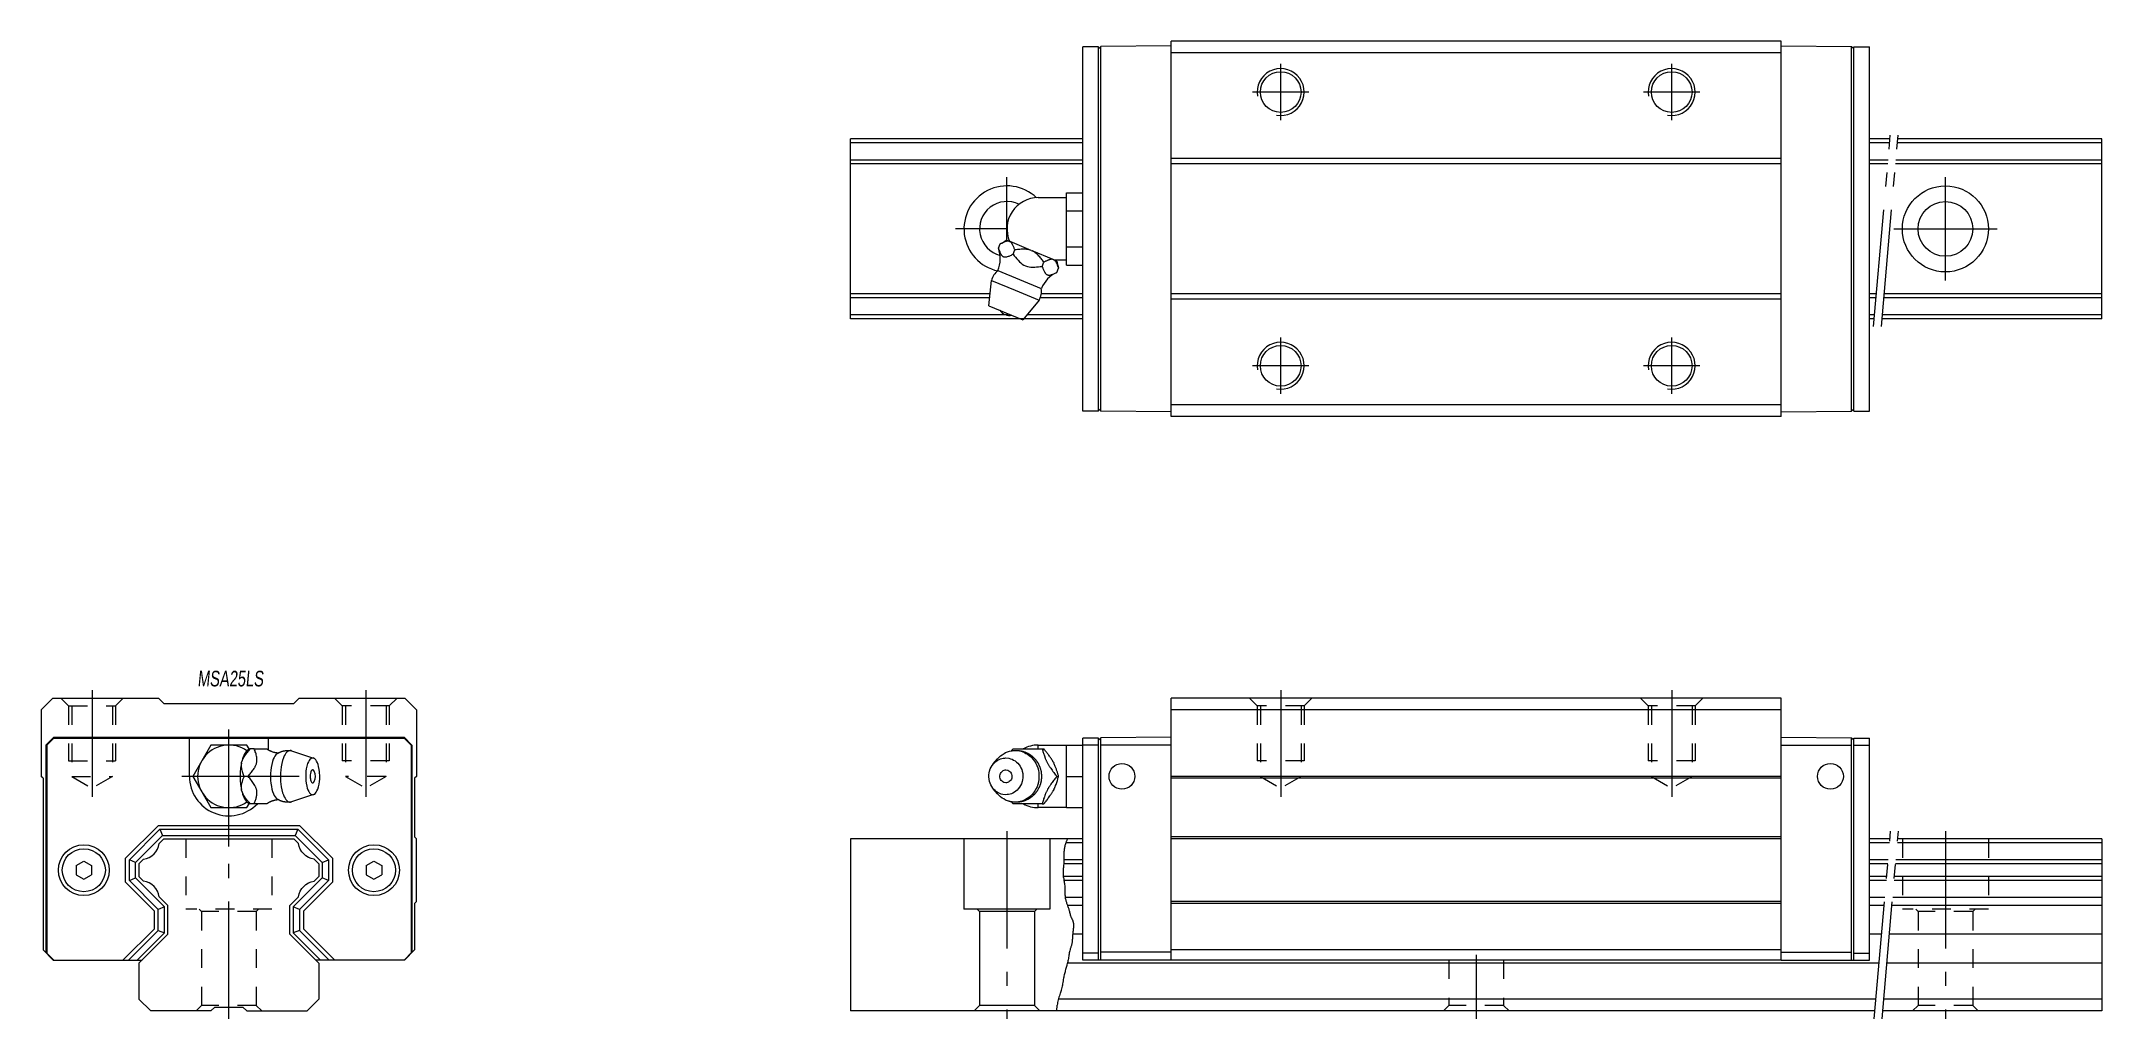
# Model space of a CAD drawing. Header units: inches. Extents: x -24 to 240, y -25 to 100.
import ezdxf

# ---------------------------------------------------------------- set-up
doc = ezdxf.new("R2010")
doc.units = ezdxf.units.IN
for name, pattern in [('CENTER', [22.8, 15, -3, 1.8, -3]), ('DASHED', [4.8, 2.4, -2.4]), ('PHANTOM', [27.6, 15, -3, 1.8, -3, 1.8, -3])]:
    doc.linetypes.add(name, pattern=pattern)
doc.layers.add('Unnamed [1]', color=7, linetype='Continuous', lineweight=0)
doc.styles.add('CK_TEXT_STYLE_0016', font='', dxfattribs={"width": 0.7, "oblique": 5.618598, "height": 2})
doc.styles.get('CK_TEXT_STYLE_0016').set_extended_font_data('TXT')

msp = doc.modelspace()

# ---------------------------------------------------------------- texts
at = {"layer": 'Unnamed [1]', "color": 4, "lineweight": 0, "insert": (-4.03, 19.1), "char_height": 2, "attachment_point": 1, "line_spacing_factor": 1.2, "style": 'CK_TEXT_STYLE_0016'}
msp.add_mtext('MSA25LS', dxfattribs=at)

# ---------------------------------------------------------------- linework, layer by layer
at = {"layer": 'Unnamed [1]', "color": 4, "linetype": 'Continuous', "lineweight": 0}
for p, q in [((111.2, 98.9), (109.2, 98.9)), ((109.2, 52.3), (109.2, 98.9)), ((111.2, 98.62), (111.5, 98.92)), ((111.2, 52.3), (111.2, 98.9)), ((120.5, 99), (111.5, 98.92)), ((111.5, 52.28), (111.5, 98.92)), ((120.5, 51.6), (120.5, 99.6)), ((198.5, 99.6), (120.5, 99.6)), ((198.5, 98.1), (120.5, 98.1)), ((198.5, 51.6), (198.5, 99.6)), ((198.5, 99), (207.5, 98.92)), ((207.8, 98.62), (207.5, 98.92)), ((207.5, 52.28), (207.5, 98.92)), ((207.8, 52.3), (207.8, 98.9)), ((207.8, 98.9), (209.8, 98.9)), ((209.8, 52.3), (209.8, 98.9)), ((79.5, 64.1), (79.5, 87.1)), ((109.2, 87.1), (79.5, 87.1)), ((212.41, 87.1), (209.8, 87.1)), ((239.5, 87.1), (213.41, 87.1)), ((239.5, 64.1), (239.5, 87.1)), ((109.2, 86.59), (79.5, 86.59)), ((109.2, 84.41), (79.5, 84.41)), ((198.5, 84.6), (120.5, 84.6)), ((212.37, 86.59), (209.8, 86.59)), ((212.17, 84.41), (209.8, 84.41)), ((239.5, 84.41), (213.18, 84.41)), ((239.5, 86.59), (213.37, 86.59)), ((109.2, 83.9), (79.5, 83.9)), ((198.5, 83.9), (120.5, 83.9)), ((212.13, 83.9), (209.8, 83.9)), ((239.5, 83.9), (213.13, 83.9)), ((103.5, 79.6), (107.1, 79.6)), ((107.1, 70.98), (107.1, 80.22)), ((107.1, 80.22), (109.2, 80.22)), ((109.2, 70.98), (109.2, 80.22)), ((109.2, 77.91), (109.2, 80.22)), ((107.1, 77.91), (109.2, 77.91)), ((109.2, 73.29), (109.2, 77.91)), ((99.81, 74), (99.42, 74.17)), ((99.81, 74), (99.89, 73.97)), ((102.58, 72.86), (99.89, 73.97)), ((98.4, 73.13), (98.63, 73.68)), ((100.27, 72.36), (100.5, 72.91)), ((102.58, 72.86), (102.73, 72.8)), ((105.41, 71.68), (102.73, 72.8)), ((104, 70.81), (104.23, 71.36)), ((105.41, 71.68), (105.49, 71.65)), ((105.89, 71.49), (105.49, 71.65)), ((107.1, 71.6), (105.62, 71.6)), ((107.1, 73.29), (109.2, 73.29)), ((109.2, 70.98), (109.2, 73.29)), ((97.19, 65.78), (97.5, 69.01)), ((97.5, 69.01), (100.55, 67.75)), ((98.35, 70.28), (101.12, 69.13)), ((101.12, 69.13), (103.89, 67.98)), ((105.87, 70.04), (106.1, 70.59)), ((107.1, 70.98), (109.2, 70.98)), ((97.33, 67.3), (79.5, 67.3)), ((97.29, 66.79), (79.5, 66.79)), ((100.55, 67.75), (103.6, 66.48)), ((103.6, 66.48), (101.53, 63.98)), ((109.2, 66.79), (103.74, 66.79)), ((109.2, 67.3), (103.88, 67.3)), ((198.5, 67.3), (120.5, 67.3)), ((198.5, 66.6), (120.5, 66.6)), ((210.68, 67.3), (209.8, 67.3)), ((210.63, 66.79), (209.8, 66.79)), ((239.5, 66.79), (211.64, 66.79)), ((239.5, 67.3), (211.68, 67.3)), ((99.69, 64.61), (79.5, 64.61)), ((101.55, 64.1), (79.5, 64.1)), ((97.19, 65.78), (99.36, 64.88)), ((99.36, 64.88), (101.53, 63.98)), ((109.2, 64.1), (101.63, 64.1)), ((109.2, 64.61), (102.05, 64.61)), ((210.44, 64.61), (209.8, 64.61)), ((210.4, 64.1), (209.8, 64.1)), ((239.5, 64.1), (211.4, 64.1)), ((239.5, 64.61), (211.45, 64.61)), ((198.5, 53.1), (120.5, 53.1)), ((111.2, 52.3), (109.2, 52.3)), ((111.2, 52.58), (111.5, 52.28)), ((120.5, 52.2), (111.5, 52.28)), ((198.5, 51.6), (120.5, 51.6)), ((198.5, 52.2), (207.5, 52.28)), ((207.8, 52.58), (207.5, 52.28)), ((207.8, 52.3), (209.8, 52.3)), ((-22.5, 15.6), (-24, 14.1)), ((-24, 14.1), (-24, 5.6)), ((-22.5, 15.6), (-9, 15.6)), ((-9, 15.6), (-8.3, 14.9)), ((-8.3, 14.9), (8.3, 14.9)), ((9, 15.6), (8.3, 14.9)), ((9, 15.6), (22.5, 15.6)), ((24, 14.1), (22.5, 15.6)), ((24, 14.1), (24, 5.6)), ((198.5, 15.6), (120.5, 15.6)), ((120.5, -17.9), (120.5, 15.6)), ((198.5, 14.1), (120.5, 14.1)), ((198.5, -17.9), (198.5, 15.6)), ((-23.4, 9.6), (-22.4, 10.6)), ((-22.4, 10.6), (22.4, 10.6)), ((22.4, 10.6), (23.4, 9.6)), ((120.5, 10.6), (111.5, 10.53)), ((198.5, 10.6), (207.5, 10.53)), ((-23.4, 9.6), (-23.4, -16.9)), ((-23.3, 9.6), (-22.4, 10.5)), ((-23.3, 9.6), (-23.3, -17)), ((-22.4, 10.5), (22.4, 10.5)), ((-5.05, 5.6), (-5.05, 10.5)), ((-2.31, 9.6), (-3.46, 7.6)), ((0, 9.6), (-2.31, 9.6)), ((2.31, 9.6), (0, 9.6)), ((2.6, 9.1), (2.31, 9.6)), ((2.6, 9.1), (2.69, 9.1)), ((3.24, 9.1), (2.69, 9.1)), ((3.24, 9.1), (4.89, 9.1)), ((5.05, 8.99), (5.05, 10.5)), ((8.01, 8.87), (10.83, 7.93)), ((22.4, 10.5), (23.3, 9.6)), ((23.3, 9.6), (23.3, -17)), ((23.4, 9.6), (23.4, -16.9)), ((100.27, 9.1), (104, 9.1)), ((103.5, 9.13), (103.5, 9.6)), ((103.5, 9.6), (107.1, 9.6)), ((104, 9.1), (104.23, 9.1)), ((107.1, 7.6), (107.1, 9.6)), ((107.1, 9.6), (109.2, 9.6)), ((111.2, 10.5), (109.2, 10.5)), ((109.2, -17.9), (109.2, 10.5)), ((111.2, 9.6), (109.2, 9.6)), ((109.2, 5.6), (109.2, 9.6)), ((111.2, 10.23), (111.5, 10.53)), ((111.2, -17.9), (111.2, 10.5)), ((111.5, -17.9), (111.5, 10.53)), ((120.5, 9.6), (111.5, 9.6)), ((198.5, 9.6), (207.5, 9.6)), ((207.5, -17.9), (207.5, 10.53)), ((207.8, 10.23), (207.5, 10.53)), ((207.8, -17.9), (207.8, 10.5)), ((207.8, 10.5), (209.8, 10.5)), ((207.8, 9.6), (209.8, 9.6)), ((209.8, -17.9), (209.8, 10.5)), ((-23.75, 5.35), (-24, 5.6)), ((-23.75, 5.35), (-23.75, -16.6)), ((-3.46, 7.6), (-4.62, 5.6)), ((-4.62, 5.6), (-3.46, 3.6)), ((1.6, 7.28), (1.63, 7.42)), ((2.47, 5.6), (1.92, 5.6)), ((24, 5.6), (23.75, 5.35)), ((23.75, 5.35), (23.75, -2.15)), ((97.75, 7.18), (98.29, 7.82)), ((105.41, 7.42), (105.49, 7.28)), ((105.87, 5.6), (106.1, 5.6)), ((107.1, 5.6), (107.1, 7.6)), ((107.1, 3.6), (107.1, 5.6)), ((107.1, 5.6), (109.2, 5.6)), ((109.2, 1.6), (109.2, 5.6)), ((198.5, 5.6), (120.5, 5.6)), ((198.5, 5.6), (120.5, 5.6)), ((198.5, 5.35), (120.5, 5.35)), ((-3.46, 3.6), (-2.31, 1.6)), ((1.63, 3.78), (1.6, 3.92)), ((10.83, 3.27), (8.01, 2.33)), ((98.29, 3.38), (97.75, 4.02)), ((105.49, 3.92), (105.41, 3.78)), ((107.1, 1.6), (107.1, 3.6)), ((-2.31, 1.6), (0, 1.6)), ((0, 1.6), (2.31, 1.6)), ((2.31, 1.6), (2.6, 2.1)), ((2.69, 2.1), (2.6, 2.1)), ((3.24, 2.1), (2.69, 2.1)), ((4.88, 2.1), (3.24, 2.1)), ((104, 2.1), (100.27, 2.1)), ((103.5, 1.6), (103.5, 2.07)), ((107.1, 1.6), (103.5, 1.6)), ((104, 2.1), (104.23, 2.1)), ((107.1, 1.6), (109.2, 1.6)), ((-9.02, -0.67), (-13.23, -4.88)), ((-8.81, -1.17), (-12.73, -5.09)), ((-8.48, -1.97), (-11.93, -5.42)), ((-9.02, -0.67), (9.02, -0.67)), ((-8.81, -1.17), (8.81, -1.17)), ((-8.81, -1.17), (-8.48, -1.97)), ((-8.48, -1.97), (8.48, -1.97)), ((8.81, -1.17), (8.48, -1.97)), ((8.48, -1.97), (11.93, -5.42)), ((8.81, -1.17), (12.73, -5.09)), ((9.02, -0.67), (13.23, -4.88)), ((23.75, -2.15), (24, -2.4)), ((24, -10.4), (24, -2.4)), ((79.5, -2.4), (79.5, -24.4)), ((109.2, -2.4), (79.5, -2.4)), ((94, -2.4), (94, -11.4)), ((105, -2.4), (105, -11.4)), ((198.5, -2.15), (120.5, -2.15)), ((198.5, -2.4), (120.5, -2.4)), ((212.41, -2.4), (209.8, -2.4)), ((239.5, -2.4), (213.41, -2.4)), ((239.5, -2.4), (239.5, -24.4)), ((-19.55, -5.82), (-18.55, -5.25)), ((-18.55, -5.25), (-17.55, -5.82)), ((-13.23, -7.92), (-13.23, -4.88)), ((-12.73, -7.71), (-12.73, -5.09)), ((-11.93, -5.42), (-12.73, -5.09)), ((11.93, -5.42), (12.73, -5.09)), ((12.73, -5.09), (12.73, -7.71)), ((13.23, -4.88), (13.23, -7.92)), ((17.55, -5.82), (18.55, -5.25)), ((18.55, -5.25), (19.55, -5.82)), ((109.2, -5.09), (106.76, -5.09)), ((109.2, -2.91), (107.02, -2.91)), ((212.37, -2.91), (209.8, -2.91)), ((212.17, -5.09), (209.8, -5.09)), ((239.5, -5.09), (213.18, -5.09)), ((239.5, -2.91), (213.37, -2.91)), ((-19.55, -5.82), (-19.55, -6.98)), ((-19.55, -6.98), (-18.55, -7.55)), ((-18.55, -7.55), (-17.55, -6.98)), ((-17.55, -5.82), (-17.55, -6.98)), ((-12.73, -7.71), (-11.93, -7.38)), ((-9.03, -11.41), (-12.73, -7.71)), ((-11.93, -7.38), (-11.93, -5.42)), ((-8.23, -11.08), (-11.93, -7.38)), ((11.93, -7.38), (8.23, -11.08)), ((12.73, -7.71), (9.03, -11.41)), ((11.93, -5.42), (11.93, -7.38)), ((12.73, -7.71), (11.93, -7.38)), ((17.55, -5.82), (17.55, -6.98)), ((17.55, -6.98), (18.55, -7.55)), ((18.55, -7.55), (19.55, -6.98)), ((19.55, -5.82), (19.55, -6.98)), ((109.2, -7.2), (106.7, -7.2)), ((109.2, -5.6), (106.74, -5.6)), ((109.2, -7.71), (106.79, -7.71)), ((212.13, -5.6), (209.8, -5.6)), ((211.99, -7.2), (209.8, -7.2)), ((211.95, -7.71), (209.8, -7.71)), ((239.5, -7.71), (212.95, -7.71)), ((239.5, -7.2), (212.99, -7.2)), ((239.5, -5.6), (213.13, -5.6)), ((-9.53, -11.62), (-13.23, -7.92)), ((13.23, -7.92), (9.53, -11.62)), ((24, -10.4), (23.75, -10.65)), ((109.2, -9.89), (106.95, -9.89)), ((198.5, -10.4), (120.5, -10.4)), ((211.75, -9.89), (209.8, -9.89)), ((239.5, -9.89), (212.76, -9.89)), ((-9.53, -13.88), (-9.53, -11.62)), ((-8.23, -11.08), (-9.03, -11.41)), ((-9.03, -14.09), (-9.03, -11.41)), ((-8.23, -14.42), (-8.23, -11.08)), ((9.03, -11.41), (8.23, -11.08)), ((8.23, -11.08), (8.23, -14.42)), ((9.03, -11.41), (9.03, -14.09)), ((9.53, -11.62), (9.53, -13.88)), ((23.75, -10.65), (23.75, -16.6)), ((105, -11.4), (94, -11.4)), ((95.7, -11.4), (96, -11.7)), ((96, -11.7), (96, -23.7)), ((103, -11.7), (96, -11.7)), ((103, -11.7), (103.3, -11.4)), ((103, -11.7), (103, -23.7)), ((109.2, -10.9), (107.22, -10.9)), ((198.5, -10.65), (120.5, -10.65)), ((211.67, -10.9), (209.8, -10.9)), ((239.5, -10.9), (212.67, -10.9)), ((-13.55, -17.9), (-9.53, -13.88)), ((-12.84, -17.9), (-9.03, -14.09)), ((-11.71, -17.9), (-8.23, -14.42)), ((-9.03, -14.09), (-8.23, -14.42)), ((9.03, -14.09), (8.23, -14.42)), ((8.23, -14.42), (11.71, -17.9)), ((9.03, -14.09), (12.84, -17.9)), ((9.53, -13.88), (13.55, -17.9)), ((109.2, -14.6), (107.9, -14.6)), ((211.34, -14.6), (209.8, -14.6)), ((239.5, -14.6), (212.35, -14.6)), ((-22.45, -17.9), (-23.75, -16.6)), ((-23.4, -16.9), (-22.4, -17.9)), ((-23.3, -17), (-22.4, -17.9)), ((-22.45, -17.9), (-17.82, -17.9)), ((-22.4, -17.9), (-11.1, -17.9)), ((-22.4, -17.9), (-17.82, -17.9)), ((22.4, -17.9), (11.1, -17.9)), ((22.4, -17.9), (17.82, -17.9)), ((22.45, -17.9), (17.92, -17.9)), ((22.4, -17.9), (23.4, -16.9)), ((22.4, -17.9), (23.3, -17)), ((22.45, -17.9), (23.75, -16.6)), ((211.02, -18.3), (107.22, -18.3)), ((111.2, -17), (109.2, -17)), ((111.2, -17.9), (109.2, -17.9)), ((120.5, -17.9), (111.2, -17.9)), ((120.5, -16.9), (111.5, -16.9)), ((198.5, -16.6), (120.5, -16.6)), ((198.5, -17.9), (120.5, -17.9)), ((198.5, -16.9), (207.5, -16.9)), ((198.5, -17.9), (207.8, -17.9)), ((207.8, -17), (209.8, -17)), ((207.8, -17.9), (209.8, -17.9)), ((239.5, -18.3), (212.02, -18.3)), ((96, -23.7), (95.3, -24.4)), ((103, -23.7), (96, -23.7)), ((103.7, -24.4), (103, -23.7)), ((210.62, -22.9), (106.07, -22.9)), ((239.5, -22.9), (211.62, -22.9)), ((210.49, -24.4), (79.5, -24.4)), ((239.5, -24.4), (211.49, -24.4))]:
    msp.add_line(p, q, dxfattribs=at)
at = {"layer": 'Unnamed [1]', "color": 253, "linetype": 'CENTER', "lineweight": 0}
for p, q in [((134.5, 89.5), (134.5, 96.7)), ((184.5, 89.5), (184.5, 96.7)), ((138.1, 93.1), (130.9, 93.1)), ((188.1, 93.1), (180.9, 93.1)), ((99.5, 74.13), (99.5, 82.2)), ((219.5, 69), (219.5, 82.2)), ((99.5, 75.6), (92.9, 75.6)), ((212.9, 75.6), (226.1, 75.6)), ((134.5, 54.5), (134.5, 61.7)), ((184.5, 54.5), (184.5, 61.7)), ((138.1, 58.1), (130.9, 58.1)), ((138.1, 58.1), (130.9, 58.1)), ((188.1, 58.1), (180.9, 58.1)), ((188.1, 58.1), (180.9, 58.1)), ((-17.5, 16.6), (-17.5, 2.98)), ((17.5, 16.6), (17.5, 2.98)), ((134.5, 16.6), (134.5, 2.98)), ((184.5, 16.6), (184.5, 2.98)), ((0, -3.39), (0, 11.66)), ((8.99, 5.6), (-6.06, 5.6)), ((0, -25.4), (0, -1.4)), ((99.5, -1.4), (99.5, -25.4)), ((219.5, -1.4), (219.5, -25.4)), ((159.5, -17.24), (159.5, -25.4))]:
    msp.add_line(p, q, dxfattribs=at)
at = {"layer": 'Unnamed [1]', "color": 253, "linetype": 'PHANTOM', "lineweight": 0}
for p, q in [((210.31, 63.1), (212.5, 88.1)), ((211.31, 63.1), (213.5, 88.1)), ((210.4, -25.4), (212.5, -1.4)), ((211.4, -25.4), (213.5, -1.4))]:
    msp.add_line(p, q, dxfattribs=at)
at = {"layer": 'Unnamed [1]', "color": 253, "linetype": 'DASHED', "lineweight": 0}
for p, q in [((-21.5, 15.6), (-20.5, 14.6)), ((-20.5, 14.6), (-20.5, 7.6)), ((-20.5, 14.6), (-14.5, 14.6)), ((-20.1, 14.6), (-20.1, 5.6)), ((-14.9, 14.6), (-14.9, 5.6)), ((-13.5, 15.6), (-14.5, 14.6)), ((-14.5, 14.6), (-14.5, 7.6)), ((13.5, 15.6), (14.5, 14.6)), ((14.5, 14.6), (14.5, 7.6)), ((20.5, 14.6), (14.5, 14.6)), ((14.9, 14.6), (14.9, 5.6)), ((20.1, 14.6), (20.1, 5.6)), ((21.5, 15.6), (20.5, 14.6)), ((20.5, 14.6), (20.5, 7.6)), ((130.5, 15.6), (131.5, 14.6)), ((137.5, 14.6), (131.5, 14.6)), ((131.5, 14.6), (131.5, 7.6)), ((131.9, 14.6), (131.9, 5.6)), ((137.1, 14.6), (137.1, 5.6)), ((138.5, 15.6), (137.5, 14.6)), ((137.5, 14.6), (137.5, 7.6)), ((180.5, 15.6), (181.5, 14.6)), ((187.5, 14.6), (181.5, 14.6)), ((181.5, 14.6), (181.5, 7.6)), ((181.9, 14.6), (181.9, 5.6)), ((187.1, 14.6), (187.1, 5.6)), ((188.5, 15.6), (187.5, 14.6)), ((187.5, 14.6), (187.5, 7.6)), ((-20.5, 7.6), (-14.5, 7.6)), ((-20.1, 5.6), (-17.5, 4.1)), ((-20.1, 5.6), (-14.9, 5.6)), ((-14.9, 5.6), (-17.5, 4.1)), ((20.5, 7.6), (14.5, 7.6)), ((14.9, 5.6), (17.5, 4.1)), ((20.1, 5.6), (14.9, 5.6)), ((20.1, 5.6), (14.9, 5.6)), ((20.1, 5.6), (17.5, 4.1)), ((137.5, 7.6), (131.5, 7.6)), ((137.1, 5.6), (131.9, 5.6)), ((137.1, 5.6), (131.9, 5.6)), ((131.9, 5.6), (134.5, 4.1)), ((137.1, 5.6), (134.5, 4.1)), ((187.5, 7.6), (181.5, 7.6)), ((187.1, 5.6), (181.9, 5.6)), ((187.1, 5.6), (181.9, 5.6)), ((181.9, 5.6), (184.5, 4.1)), ((187.1, 5.6), (184.5, 4.1)), ((-5.5, -2.4), (-5.5, -11.4)), ((5.5, -2.4), (5.5, -11.4)), ((214, -2.4), (214, -11.4)), ((225, -2.4), (225, -11.4)), ((5.5, -11.4), (-5.5, -11.4)), ((-3.8, -11.4), (-3.5, -11.7)), ((3.5, -11.7), (-3.5, -11.7)), ((-3.5, -11.7), (-3.5, -23.7)), ((3.5, -11.7), (3.8, -11.4)), ((3.5, -11.7), (3.5, -23.7)), ((225, -11.4), (214, -11.4)), ((215.7, -11.4), (216, -11.7)), ((216, -11.7), (216, -23.7)), ((223, -11.7), (216, -11.7)), ((223, -11.7), (223.3, -11.4)), ((223, -11.7), (223, -23.7)), ((156, -17.9), (156, -23.7)), ((163, -17.9), (163, -23.7)), ((-3.5, -23.7), (-4.2, -24.4)), ((3.5, -23.7), (-3.5, -23.7)), ((4.2, -24.4), (3.5, -23.7)), ((156, -23.7), (155.3, -24.4)), ((163, -23.7), (156, -23.7)), ((163.7, -24.4), (163, -23.7)), ((216, -23.7), (215.3, -24.4)), ((223, -23.7), (216, -23.7)), ((223.7, -24.4), (223, -23.7))]:
    msp.add_line(p, q, dxfattribs=at)
at = {"layer": 'Unnamed [1]', "color": 4, "linetype": 'Continuous', "lineweight": 0, "extrusion": (0.000192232, 0, 1)}
for p, q in [((-8.3, -2.4, 0), (-8.9, -3, 0)), ((-10.9, -5, 0), (-11.5, -5.6, 0)), ((-11.5, -5.6, 0), (-11.5, -7.2, 0)), ((-10.9, -7.8, 0), (-11.5, -7.2, 0))]:
    msp.add_line(p, q, dxfattribs=at)
at = {"layer": 'Unnamed [1]', "color": 4, "linetype": 'Continuous', "lineweight": 0, "extrusion": (0.000207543, 0, 1)}
for p, q in [((-8.3, -2.4, 0), (8.3, -2.4, 0)), ((-7.8, -10.9, 0), (-8.9, -9.8, 0)), ((7.8, -10.9, 0), (8.9, -9.8, 0)), ((-7.8, -14.6, 0), (-7.8, -10.9, 0)), ((7.8, -14.6, 0), (7.8, -10.9, 0)), ((-11.5, -18.3, 0), (-7.8, -14.6, 0)), ((11.5, -18.3, 0), (7.8, -14.6, 0)), ((-11.5, -18.3, 0), (-11.5, -22.9, 0)), ((11.5, -18.3, 0), (11.5, -22.9, 0)), ((-11.5, -22.9, 0), (-10, -24.4, 0)), ((11.5, -22.9, 0), (10, -24.4, 0)), ((-2.3, -24.4, 0), (-10, -24.4, 0)), ((-1.8, -23.9, 0), (1.8, -23.9, 0)), ((2.3, -24.4, 0), (1.8, -23.9, 0)), ((2.3, -24.4, 0), (10, -24.4, 0))]:
    msp.add_line(p, q, dxfattribs=at)
at = {"layer": 'Unnamed [1]', "color": 4, "linetype": 'Continuous', "lineweight": 0, "extrusion": (0.000207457, 0, 1)}
for p, q in [((8.3, -2.4, 0), (8.9, -3, 0)), ((10.9, -5, 0), (11.5, -5.6, 0)), ((10.9, -7.8, 0), (11.5, -7.2, 0)), ((11.5, -5.6, 0), (11.5, -7.2, 0))]:
    msp.add_line(p, q, dxfattribs=at)
at = {"layer": 'Unnamed [1]', "color": 4, "linetype": 'Continuous', "lineweight": 0, "extrusion": (0.000222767, 0, 1)}
msp.add_line((-2.3, -24.4, 0), (-1.8, -23.9, 0), dxfattribs=at)
at = {"layer": 'Unnamed [1]', "color": 4, "linetype": 'Continuous', "lineweight": 0}
for points in [[(99.81, 74), (99.78, 74.01), (99.75, 74.02), (99.72, 74.02), (99.68, 74.03), (99.65, 74.03), (99.61, 74.03), (99.58, 74.03), (99.54, 74.02), (99.5, 74.02), (99.41, 74), (99.32, 73.97), (99.22, 73.94), (99.12, 73.9), (99.03, 73.86), (98.93, 73.82), (98.83, 73.77), (98.73, 73.73), (98.63, 73.68)], [(102.58, 72.86), (102.52, 72.88), (102.45, 72.9), (102.39, 72.92), (102.32, 72.93), (102.26, 72.95), (102.2, 72.96), (102.13, 72.97), (102.06, 72.98), (102, 72.98), (101.83, 73), (101.67, 73), (101.5, 73), (101.33, 72.99), (101.16, 72.98), (101, 72.96), (100.83, 72.95), (100.66, 72.93), (100.5, 72.91)], [(104.23, 71.36), (104.14, 71.47), (104.05, 71.59), (103.96, 71.7), (103.87, 71.81), (103.78, 71.92), (103.68, 72.03), (103.58, 72.13), (103.48, 72.24), (103.38, 72.34), (103.32, 72.4), (103.25, 72.45), (103.19, 72.51), (103.12, 72.56), (103.05, 72.61), (102.98, 72.66), (102.9, 72.7), (102.83, 72.75), (102.75, 72.79), (102.75, 72.79), (102.75, 72.79), (102.74, 72.79), (102.74, 72.79), (102.74, 72.79), (102.74, 72.79), (102.73, 72.79), (102.73, 72.8), (102.73, 72.8)], [(105.41, 71.68), (105.36, 71.7), (105.3, 71.71), (105.24, 71.71), (105.18, 71.71), (105.11, 71.7), (105.05, 71.69), (104.98, 71.67), (104.92, 71.65), (104.85, 71.63), (104.78, 71.6), (104.71, 71.58), (104.64, 71.55), (104.58, 71.52), (104.51, 71.49), (104.44, 71.46), (104.37, 71.43), (104.3, 71.39), (104.23, 71.36)], [(2.69, 9.1), (2.6, 8.99), (2.51, 8.88), (2.43, 8.77), (2.34, 8.66), (2.26, 8.55), (2.17, 8.44), (2.09, 8.33), (2.01, 8.21), (1.94, 8.1), (1.9, 8.03), (1.85, 7.95), (1.81, 7.88), (1.78, 7.81), (1.74, 7.74), (1.71, 7.67), (1.68, 7.59), (1.66, 7.52), (1.63, 7.44), (1.63, 7.44), (1.63, 7.44), (1.63, 7.44), (1.63, 7.43), (1.63, 7.43), (1.63, 7.43), (1.63, 7.43), (1.63, 7.42), (1.63, 7.42)], [(2.46, 9.01), (2.34, 8.91), (2.22, 8.79), (2.11, 8.64), (2, 8.47), (1.91, 8.28), (1.83, 8.08), (1.75, 7.86), (1.68, 7.64), (1.63, 7.42)], [(6.2, 8.51), (5.99, 8.33), (5.88, 8.18), (5.78, 8.01), (5.68, 7.78), (5.57, 7.49), (5.48, 7.13), (5.4, 6.73), (5.36, 6.35), (5.33, 6.01), (5.32, 5.7), (5.32, 5.6), (5.32, 5.6), (5.34, 5.06), (5.37, 4.71), (5.43, 4.3), (5.51, 3.95), (5.59, 3.66), (5.7, 3.37), (5.8, 3.16), (5.91, 2.97), (6.03, 2.83), (6.15, 2.72), (6.19, 2.69)], [(6.19, 8.51), (6.2, 8.51), (6.2, 8.52), (6.21, 8.52), (6.21, 8.52), (6.21, 8.52), (6.22, 8.53), (6.22, 8.53), (6.23, 8.53), (6.23, 8.54), (6.27, 8.56), (6.31, 8.58), (6.34, 8.61), (6.38, 8.63), (6.42, 8.65), (6.46, 8.66), (6.5, 8.68), (6.54, 8.7), (6.58, 8.72), (6.62, 8.73), (6.66, 8.75), (6.71, 8.76), (6.75, 8.78), (6.79, 8.79), (6.83, 8.81), (6.87, 8.82), (6.91, 8.83), (6.96, 8.84), (7, 8.85), (7.04, 8.86), (7.09, 8.87), (7.13, 8.88), (7.17, 8.88), (7.22, 8.89), (7.26, 8.9), (7.3, 8.9), (7.35, 8.91), (7.39, 8.91), (7.44, 8.92), (7.49, 8.92), (7.54, 8.92), (7.59, 8.92), (7.63, 8.92), (7.68, 8.92), (7.73, 8.91), (7.78, 8.91), (7.79, 8.91), (7.81, 8.91), (7.82, 8.9), (7.84, 8.9), (7.86, 8.9), (7.87, 8.9), (7.89, 8.89), (7.91, 8.89), (7.92, 8.89)], [(7.85, 8.9), (7.65, 8.86), (7.52, 8.78), (7.41, 8.69), (7.3, 8.57), (7.18, 8.4), (7.08, 8.21), (6.97, 7.96), (6.86, 7.64), (6.76, 7.25), (6.68, 6.82), (6.63, 6.41), (6.6, 6.05), (6.59, 5.71), (6.59, 5.6), (6.59, 5.6), (6.61, 4.96), (6.65, 4.61), (6.7, 4.27), (6.78, 3.87), (6.87, 3.51), (6.98, 3.22), (7.08, 2.99), (7.18, 2.8), (7.28, 2.66), (7.4, 2.52), (7.5, 2.43), (7.62, 2.36), (7.74, 2.31), (7.86, 2.3), (7.97, 2.32), (8.01, 2.33)], [(8.01, 8.87), (8, 8.88), (7.98, 8.88), (7.96, 8.89), (7.94, 8.89), (7.92, 8.89), (7.91, 8.9), (7.89, 8.9), (7.87, 8.9), (7.85, 8.9)], [(11.62, 5.6), (11.59, 6.17), (11.55, 6.46), (11.48, 6.84), (11.41, 7.11), (11.32, 7.34), (11.22, 7.55), (11.11, 7.71), (11.03, 7.8), (10.95, 7.87), (10.87, 7.92), (10.76, 7.95), (10.65, 7.94), (10.56, 7.91), (10.47, 7.86), (10.36, 7.76), (10.27, 7.64), (10.17, 7.47), (10.07, 7.23), (9.97, 6.92), (9.9, 6.58), (9.85, 6.25), (9.83, 5.96), (9.82, 5.68), (9.82, 5.6), (9.82, 5.6), (9.84, 5.03), (9.88, 4.74), (9.95, 4.36), (10.03, 4.09), (10.11, 3.86), (10.21, 3.65), (10.32, 3.49), (10.4, 3.4), (10.49, 3.33), (10.57, 3.28), (10.68, 3.25), (10.78, 3.26), (10.88, 3.29), (10.97, 3.34), (11.07, 3.44), (11.16, 3.56), (11.26, 3.73), (11.37, 3.97), (11.46, 4.28), (11.53, 4.62), (11.58, 4.95), (11.61, 5.24), (11.62, 5.52), (11.62, 5.6)], [(99.36, 3.25), (98.97, 3.29), (98.77, 3.34), (98.57, 3.41), (98.37, 3.51), (98.18, 3.63), (98, 3.77), (97.83, 3.93), (97.68, 4.11), (97.55, 4.31), (97.43, 4.52), (97.34, 4.73), (97.27, 4.95), (97.22, 5.24), (97.19, 5.52), (97.2, 5.79), (97.23, 6.04), (97.28, 6.27), (97.37, 6.55), (97.48, 6.78), (97.6, 6.98), (97.77, 7.2), (97.93, 7.37), (98.08, 7.5), (98.26, 7.63), (98.48, 7.75), (98.65, 7.82), (98.83, 7.88), (99.01, 7.92), (99.21, 7.94), (99.36, 7.95), (99.36, 7.95), (99.75, 7.91), (99.95, 7.86), (100.15, 7.79), (100.35, 7.69), (100.54, 7.57), (100.72, 7.43), (100.89, 7.27), (101.04, 7.09), (101.18, 6.89), (101.29, 6.68), (101.38, 6.47), (101.45, 6.25), (101.51, 5.96), (101.53, 5.68), (101.52, 5.41), (101.49, 5.16), (101.44, 4.93), (101.35, 4.65), (101.24, 4.42), (101.12, 4.22), (100.95, 4), (100.79, 3.83), (100.64, 3.7), (100.46, 3.57), (100.24, 3.45), (100.07, 3.38), (99.89, 3.32), (99.71, 3.28), (99.51, 3.26), (99.36, 3.25)], [(98.29, 7.82), (98.68, 8.21), (98.88, 8.36), (99.12, 8.52), (99.33, 8.63), (99.57, 8.72), (99.82, 8.8), (100.06, 8.86), (100.28, 8.89), (100.55, 8.9)], [(100.08, 8.86), (100.1, 8.88), (100.12, 8.91), (100.14, 8.94), (100.16, 8.97), (100.19, 8.99), (100.21, 9.02), (100.23, 9.05), (100.25, 9.07), (100.27, 9.1)], [(100.08, 8.87), (100.11, 8.87), (100.14, 8.88), (100.17, 8.88), (100.2, 8.89), (100.23, 8.89), (100.26, 8.89), (100.29, 8.9), (100.32, 8.9), (100.35, 8.9), (100.4, 8.91), (100.45, 8.91), (100.5, 8.91), (100.55, 8.92), (100.61, 8.92), (100.66, 8.92), (100.71, 8.92), (100.76, 8.92), (100.81, 8.91), (100.87, 8.91), (100.92, 8.91), (100.97, 8.9), (101.02, 8.9), (101.07, 8.89), (101.12, 8.88), (101.17, 8.88), (101.23, 8.87), (101.28, 8.86), (101.33, 8.85), (101.38, 8.84), (101.43, 8.82), (101.48, 8.81), (101.53, 8.8), (101.58, 8.78), (101.63, 8.77), (101.68, 8.75), (101.72, 8.74), (101.77, 8.72), (101.82, 8.7), (101.87, 8.68), (101.92, 8.66), (101.96, 8.64), (102.01, 8.62), (102.06, 8.6), (102.1, 8.57), (102.15, 8.55), (102.19, 8.53), (102.24, 8.5), (102.28, 8.48), (102.33, 8.45), (102.37, 8.42), (102.41, 8.39), (102.46, 8.37), (102.5, 8.34), (102.54, 8.31), (102.58, 8.28), (102.62, 8.24), (102.66, 8.21), (102.7, 8.18), (102.74, 8.15), (102.78, 8.11), (102.82, 8.08), (102.86, 8.04), (102.9, 8.01), (102.93, 7.97), (102.97, 7.94), (103.01, 7.9), (103.04, 7.86), (103.07, 7.82), (103.11, 7.78), (103.14, 7.74), (103.17, 7.7), (103.21, 7.66), (103.24, 7.62), (103.27, 7.58), (103.3, 7.54), (103.33, 7.5), (103.36, 7.45), (103.39, 7.41), (103.41, 7.37), (103.44, 7.32), (103.47, 7.28), (103.49, 7.23), (103.52, 7.18), (103.54, 7.14), (103.56, 7.09), (103.59, 7.04), (103.61, 7), (103.63, 6.95), (103.65, 6.9), (103.67, 6.85), (103.69, 6.8), (103.71, 6.76), (103.73, 6.71), (103.74, 6.66), (103.76, 6.61), (103.77, 6.56), (103.79, 6.51), (103.8, 6.46), (103.81, 6.4), (103.83, 6.35), (103.84, 6.3), (103.85, 6.25), (103.86, 6.2), (103.87, 6.15), (103.88, 6.09), (103.88, 6.04), (103.89, 5.99), (103.89, 5.94), (103.9, 5.9), (103.9, 5.86), (103.9, 5.82), (103.91, 5.79), (103.91, 5.75), (103.91, 5.71), (103.91, 5.68), (103.91, 5.64), (103.91, 5.6)], [(104, 9.1), (104.03, 8.99), (104.07, 8.88), (104.1, 8.77), (104.13, 8.66), (104.17, 8.55), (104.2, 8.44), (104.24, 8.33), (104.28, 8.21), (104.32, 8.1), (104.34, 8.03), (104.37, 7.95), (104.4, 7.88), (104.43, 7.81), (104.46, 7.74), (104.49, 7.67), (104.53, 7.59), (104.56, 7.52), (104.6, 7.44), (104.64, 7.37), (104.68, 7.29), (104.72, 7.22), (104.76, 7.14), (104.81, 7.07), (104.85, 6.99), (104.9, 6.92), (104.95, 6.85), (105, 6.78), (105.09, 6.64), (105.18, 6.5), (105.28, 6.37), (105.38, 6.24), (105.48, 6.11), (105.57, 5.98), (105.67, 5.85), (105.77, 5.73), (105.87, 5.6)], [(1.6, 7.28), (1.56, 7.07), (1.52, 6.87), (1.5, 6.67), (1.47, 6.48), (1.46, 6.29), (1.45, 6.11), (1.44, 5.93), (1.43, 5.76), (1.43, 5.6), (1.43, 5.6), (1.43, 5.44), (1.44, 5.27), (1.45, 5.09), (1.46, 4.91), (1.47, 4.72), (1.5, 4.53), (1.52, 4.33), (1.56, 4.13), (1.6, 3.92)], [(1.6, 7.28), (1.59, 7.22), (1.58, 7.17), (1.58, 7.11), (1.57, 7.05), (1.57, 7), (1.57, 6.94), (1.57, 6.89), (1.58, 6.83), (1.58, 6.78), (1.6, 6.64), (1.63, 6.5), (1.66, 6.37), (1.7, 6.24), (1.74, 6.11), (1.78, 5.98), (1.83, 5.85), (1.87, 5.73), (1.92, 5.6)], [(1.92, 5.6), (1.89, 5.51), (1.85, 5.42), (1.82, 5.33), (1.79, 5.25), (1.76, 5.16), (1.73, 5.07), (1.7, 4.98), (1.68, 4.88), (1.65, 4.79), (1.63, 4.7), (1.61, 4.61), (1.59, 4.51), (1.58, 4.42), (1.57, 4.32), (1.57, 4.22), (1.57, 4.12), (1.58, 4.02), (1.6, 3.92)], [(10.92, 6.25), (10.81, 6.39), (10.76, 6.42), (10.71, 6.43), (10.65, 6.41), (10.6, 6.37), (10.54, 6.29), (10.49, 6.17), (10.43, 5.98), (10.41, 5.81), (10.4, 5.65), (10.4, 5.6), (10.4, 5.6), (10.4, 5.5), (10.41, 5.4), (10.42, 5.28), (10.45, 5.16), (10.48, 5.04), (10.53, 4.94), (10.58, 4.85), (10.65, 4.79), (10.72, 4.77)], [(99.36, 4.77), (99.11, 4.82), (98.98, 4.88), (98.87, 4.97), (98.77, 5.08), (98.69, 5.21), (98.63, 5.34), (98.6, 5.48), (98.6, 5.66), (98.62, 5.82), (98.67, 5.95), (98.74, 6.09), (98.82, 6.19), (98.92, 6.28), (99.03, 6.35), (99.15, 6.4), (99.27, 6.42), (99.36, 6.43), (99.36, 6.43), (99.61, 6.38), (99.74, 6.32), (99.86, 6.23), (99.96, 6.12), (100.04, 5.99), (100.09, 5.86), (100.12, 5.72), (100.12, 5.54), (100.1, 5.38), (100.06, 5.25), (99.98, 5.11), (99.9, 5.01), (99.8, 4.92), (99.69, 4.85), (99.58, 4.8), (99.45, 4.78), (99.36, 4.77)], [(105.87, 5.6), (105.78, 5.49), (105.7, 5.38), (105.62, 5.27), (105.53, 5.16), (105.45, 5.05), (105.36, 4.94), (105.28, 4.83), (105.2, 4.71), (105.11, 4.6), (105.07, 4.53), (105.02, 4.45), (104.97, 4.38), (104.92, 4.31), (104.88, 4.24), (104.83, 4.17), (104.79, 4.09), (104.74, 4.02), (104.7, 3.94), (104.66, 3.87), (104.62, 3.79), (104.58, 3.72), (104.54, 3.64), (104.51, 3.57), (104.48, 3.49), (104.44, 3.42), (104.41, 3.35), (104.38, 3.28), (104.33, 3.14), (104.28, 3), (104.24, 2.87), (104.19, 2.74), (104.15, 2.61), (104.11, 2.48), (104.08, 2.35), (104.04, 2.23), (104, 2.1)], [(1.63, 3.78), (1.68, 3.56), (1.75, 3.34), (1.83, 3.12), (1.91, 2.92), (2, 2.73), (2.11, 2.56), (2.22, 2.41), (2.34, 2.29), (2.46, 2.19)], [(1.63, 3.78), (1.66, 3.68), (1.69, 3.58), (1.73, 3.48), (1.78, 3.38), (1.83, 3.29), (1.88, 3.19), (1.94, 3.1), (2, 3), (2.07, 2.91), (2.13, 2.82), (2.2, 2.73), (2.27, 2.64), (2.34, 2.55), (2.41, 2.46), (2.48, 2.37), (2.55, 2.28), (2.62, 2.19), (2.69, 2.1)], [(2.61, 2.1), (2.6, 2.1), (2.6, 2.1), (2.6, 2.11), (2.59, 2.11), (2.59, 2.11), (2.58, 2.11), (2.58, 2.12), (2.58, 2.12), (2.57, 2.12), (2.57, 2.12), (2.57, 2.13), (2.56, 2.13), (2.56, 2.13), (2.55, 2.14), (2.55, 2.14), (2.54, 2.14), (2.54, 2.14), (2.54, 2.15), (2.53, 2.15), (2.53, 2.15), (2.52, 2.16), (2.52, 2.16), (2.51, 2.16), (2.51, 2.16), (2.5, 2.17), (2.5, 2.17), (2.49, 2.17), (2.49, 2.17), (2.48, 2.18), (2.48, 2.18), (2.47, 2.18), (2.47, 2.19), (2.46, 2.19), (2.46, 2.19), (2.45, 2.19), (2.45, 2.2)], [(6.36, 2.59), (6.35, 2.59), (6.34, 2.59), (6.33, 2.59), (6.32, 2.59), (6.31, 2.59), (6.3, 2.59), (6.29, 2.59), (6.28, 2.59), (6.27, 2.59), (6.22, 2.59), (6.17, 2.58), (6.12, 2.58), (6.07, 2.57), (6.03, 2.56), (5.98, 2.56), (5.93, 2.55), (5.88, 2.54), (5.84, 2.53), (5.79, 2.52), (5.75, 2.5), (5.71, 2.49), (5.66, 2.48), (5.62, 2.47), (5.58, 2.45), (5.54, 2.44), (5.5, 2.42), (5.45, 2.41), (5.42, 2.39), (5.38, 2.38), (5.34, 2.36), (5.31, 2.35), (5.27, 2.33), (5.24, 2.31), (5.2, 2.3), (5.17, 2.28), (5.13, 2.26), (5.1, 2.24), (5.07, 2.23), (5.04, 2.21), (5.01, 2.19), (4.99, 2.17), (4.96, 2.16), (4.93, 2.14), (4.91, 2.12), (4.89, 2.1), (4.88, 2.1), (4.88, 2.1), (4.88, 2.1), (4.88, 2.1), (4.88, 2.1), (4.88, 2.1), (4.88, 2.1), (4.87, 2.09), (4.87, 2.09)], [(100.27, 2.1), (100.25, 2.13), (100.23, 2.15), (100.21, 2.18), (100.19, 2.21), (100.17, 2.23), (100.15, 2.26), (100.13, 2.28), (100.11, 2.31), (100.09, 2.34)]]:
    msp.add_lwpolyline(points, dxfattribs=at)
at = {"layer": 'Unnamed [1]', "color": 4, "linetype": 'Continuous', "lineweight": 0, "extrusion": (0, 0, -1)}
for points in [[(-100.5, 72.91), (-100.47, 73), (-100.43, 73.09), (-100.4, 73.17), (-100.37, 73.26), (-100.33, 73.34), (-100.3, 73.43), (-100.26, 73.51), (-100.22, 73.59), (-100.18, 73.66), (-100.16, 73.7), (-100.13, 73.75), (-100.1, 73.79), (-100.07, 73.82), (-100.04, 73.86), (-100.01, 73.89), (-99.97, 73.92), (-99.94, 73.94), (-99.9, 73.97), (-99.9, 73.97), (-99.9, 73.97), (-99.9, 73.97), (-99.9, 73.97), (-99.89, 73.97), (-99.89, 73.97), (-99.89, 73.97), (-99.89, 73.97), (-99.89, 73.97)], [(-98.4, 73.13), (-98.43, 73.04), (-98.47, 72.95), (-98.5, 72.87), (-98.53, 72.78), (-98.57, 72.69), (-98.6, 72.61), (-98.64, 72.53), (-98.68, 72.45), (-98.72, 72.38), (-98.74, 72.33), (-98.77, 72.29), (-98.8, 72.25), (-98.83, 72.22), (-98.86, 72.18), (-98.89, 72.15), (-98.93, 72.12), (-98.96, 72.09), (-99, 72.07), (-99.04, 72.05), (-99.08, 72.04), (-99.12, 72.03), (-99.16, 72.02), (-99.21, 72.01), (-99.25, 72.01), (-99.3, 72.01), (-99.35, 72.01), (-99.4, 72.02), (-99.49, 72.04), (-99.58, 72.07), (-99.68, 72.1), (-99.78, 72.13), (-99.87, 72.17), (-99.97, 72.22), (-100.07, 72.26), (-100.17, 72.31), (-100.27, 72.36)], [(-100.27, 72.36), (-100.42, 72.16), (-100.58, 71.97), (-100.74, 71.77), (-100.91, 71.59), (-101.09, 71.41), (-101.27, 71.25), (-101.46, 71.1), (-101.66, 70.98), (-101.88, 70.87), (-102.11, 70.8), (-102.34, 70.75), (-102.57, 70.72), (-102.81, 70.71), (-103.05, 70.72), (-103.28, 70.73), (-103.52, 70.76), (-103.76, 70.78), (-104, 70.81)], [(-106.1, 70.59), (-106.07, 70.66), (-106.05, 70.73), (-106.02, 70.8), (-105.99, 70.87), (-105.97, 70.94), (-105.94, 71.01), (-105.91, 71.08), (-105.88, 71.15), (-105.85, 71.21), (-105.82, 71.27), (-105.79, 71.33), (-105.75, 71.39), (-105.71, 71.45), (-105.67, 71.5), (-105.63, 71.55), (-105.59, 71.59), (-105.54, 71.62), (-105.49, 71.65)], [(-104, 70.81), (-104.03, 70.72), (-104.07, 70.63), (-104.1, 70.55), (-104.13, 70.46), (-104.17, 70.37), (-104.2, 70.29), (-104.24, 70.21), (-104.28, 70.13), (-104.32, 70.06), (-104.34, 70.01), (-104.37, 69.97), (-104.4, 69.93), (-104.43, 69.9), (-104.46, 69.86), (-104.49, 69.83), (-104.53, 69.8), (-104.56, 69.77), (-104.6, 69.75), (-104.64, 69.73), (-104.68, 69.72), (-104.72, 69.71), (-104.76, 69.7), (-104.81, 69.69), (-104.85, 69.69), (-104.9, 69.69), (-104.95, 69.69), (-105, 69.7), (-105.09, 69.72), (-105.18, 69.75), (-105.28, 69.78), (-105.38, 69.81), (-105.48, 69.85), (-105.57, 69.9), (-105.67, 69.94), (-105.77, 69.99), (-105.87, 70.04)], [(-2.45, 9), (-2.46, 9.01), (-2.46, 9.01), (-2.47, 9.01), (-2.47, 9.02), (-2.48, 9.02), (-2.48, 9.02), (-2.49, 9.02), (-2.49, 9.03), (-2.5, 9.03), (-2.5, 9.03), (-2.51, 9.04), (-2.51, 9.04), (-2.52, 9.04), (-2.52, 9.04), (-2.53, 9.05), (-2.53, 9.05), (-2.54, 9.05), (-2.54, 9.06), (-2.54, 9.06), (-2.55, 9.06), (-2.55, 9.06), (-2.56, 9.07), (-2.56, 9.07), (-2.56, 9.07), (-2.57, 9.08), (-2.57, 9.08), (-2.58, 9.08), (-2.58, 9.09), (-2.58, 9.09), (-2.59, 9.09), (-2.59, 9.09), (-2.6, 9.1), (-2.6, 9.1), (-2.6, 9.1), (-2.61, 9.11), (-2.61, 9.11)], [(-2.47, 5.6), (-2.56, 5.71), (-2.65, 5.82), (-2.73, 5.93), (-2.82, 6.04), (-2.91, 6.15), (-2.99, 6.26), (-3.07, 6.37), (-3.15, 6.49), (-3.22, 6.6), (-3.27, 6.67), (-3.31, 6.75), (-3.35, 6.82), (-3.38, 6.89), (-3.42, 6.96), (-3.45, 7.03), (-3.48, 7.11), (-3.51, 7.18), (-3.53, 7.26), (-3.55, 7.33), (-3.56, 7.41), (-3.57, 7.48), (-3.58, 7.56), (-3.59, 7.63), (-3.59, 7.71), (-3.59, 7.78), (-3.59, 7.85), (-3.58, 7.92), (-3.56, 8.06), (-3.53, 8.2), (-3.5, 8.33), (-3.47, 8.46), (-3.43, 8.59), (-3.38, 8.72), (-3.34, 8.85), (-3.29, 8.97), (-3.24, 9.1)], [(-4.88, 9.1), (-4.89, 9.09), (-4.91, 9.08), (-4.92, 9.07), (-4.93, 9.06), (-4.95, 9.05), (-4.96, 9.04), (-4.98, 9.03), (-4.99, 9.02), (-5.01, 9.01), (-5.04, 8.99), (-5.07, 8.98), (-5.1, 8.96), (-5.14, 8.94), (-5.17, 8.92), (-5.2, 8.9), (-5.24, 8.89), (-5.27, 8.87), (-5.31, 8.85), (-5.35, 8.83), (-5.39, 8.82), (-5.43, 8.8), (-5.47, 8.78), (-5.51, 8.77), (-5.56, 8.75), (-5.6, 8.74), (-5.64, 8.73), (-5.69, 8.71), (-5.73, 8.7), (-5.78, 8.69), (-5.83, 8.68), (-5.88, 8.67), (-5.92, 8.66), (-5.97, 8.65), (-6.02, 8.64), (-6.07, 8.63), (-6.12, 8.62), (-6.15, 8.62), (-6.17, 8.62), (-6.2, 8.62), (-6.23, 8.61), (-6.26, 8.61), (-6.29, 8.61), (-6.32, 8.61), (-6.35, 8.61), (-6.37, 8.61)], [(-100.55, 8.9), (-101.09, 8.85), (-101.3, 8.8), (-101.51, 8.73), (-101.72, 8.64), (-101.93, 8.54), (-102.13, 8.42), (-102.33, 8.28), (-102.51, 8.12), (-102.69, 7.95), (-102.85, 7.76), (-103, 7.56), (-103.17, 7.28), (-103.32, 6.98), (-103.43, 6.68), (-103.51, 6.37), (-103.56, 6.07), (-103.59, 5.77), (-103.59, 5.49), (-103.58, 5.22), (-103.52, 4.87), (-103.44, 4.56), (-103.34, 4.28), (-103.23, 4.03), (-103.06, 3.74), (-102.89, 3.49), (-102.72, 3.29), (-102.5, 3.06), (-102.29, 2.89), (-102.1, 2.76), (-101.88, 2.63), (-101.62, 2.51), (-101.41, 2.43), (-101.19, 2.37), (-100.97, 2.33), (-100.73, 2.31), (-100.55, 2.3), (-100.55, 2.3), (-100.05, 2.34), (-99.83, 2.39), (-99.56, 2.48), (-99.33, 2.57), (-99.08, 2.71), (-98.89, 2.83), (-98.69, 2.98), (-98.46, 3.19), (-98.29, 3.38)], [(-105.41, 7.42), (-105.36, 7.52), (-105.3, 7.62), (-105.24, 7.72), (-105.18, 7.82), (-105.11, 7.91), (-105.05, 8.01), (-104.98, 8.1), (-104.92, 8.2), (-104.85, 8.29), (-104.78, 8.38), (-104.71, 8.47), (-104.64, 8.56), (-104.58, 8.65), (-104.51, 8.74), (-104.44, 8.83), (-104.37, 8.92), (-104.3, 9.01), (-104.23, 9.1)], [(-3.24, 2.1), (-3.28, 2.21), (-3.32, 2.32), (-3.36, 2.43), (-3.4, 2.54), (-3.44, 2.65), (-3.47, 2.76), (-3.5, 2.87), (-3.53, 2.99), (-3.55, 3.1), (-3.57, 3.17), (-3.58, 3.25), (-3.58, 3.32), (-3.59, 3.39), (-3.59, 3.46), (-3.59, 3.53), (-3.59, 3.61), (-3.58, 3.68), (-3.57, 3.76), (-3.56, 3.83), (-3.54, 3.91), (-3.52, 3.98), (-3.49, 4.06), (-3.46, 4.13), (-3.43, 4.21), (-3.4, 4.28), (-3.36, 4.35), (-3.33, 4.42), (-3.25, 4.56), (-3.16, 4.7), (-3.07, 4.83), (-2.98, 4.96), (-2.88, 5.09), (-2.78, 5.22), (-2.68, 5.35), (-2.57, 5.47), (-2.47, 5.6)], [(-103.91, 5.6), (-103.91, 5.55), (-103.91, 5.5), (-103.91, 5.45), (-103.91, 5.4), (-103.9, 5.35), (-103.9, 5.3), (-103.89, 5.25), (-103.89, 5.2), (-103.88, 5.15), (-103.87, 5.09), (-103.86, 5.04), (-103.86, 4.99), (-103.85, 4.94), (-103.83, 4.88), (-103.82, 4.83), (-103.81, 4.78), (-103.8, 4.73), (-103.78, 4.68), (-103.77, 4.62), (-103.75, 4.57), (-103.74, 4.52), (-103.72, 4.47), (-103.7, 4.42), (-103.68, 4.37), (-103.66, 4.32), (-103.64, 4.27), (-103.62, 4.22), (-103.6, 4.17), (-103.57, 4.13), (-103.55, 4.08), (-103.52, 4.03), (-103.5, 3.98), (-103.47, 3.94), (-103.45, 3.89), (-103.42, 3.84), (-103.39, 3.8), (-103.36, 3.75), (-103.33, 3.71), (-103.3, 3.66), (-103.27, 3.62), (-103.24, 3.58), (-103.21, 3.53), (-103.17, 3.49), (-103.14, 3.45), (-103.1, 3.41), (-103.07, 3.37), (-103.03, 3.33), (-103, 3.29), (-102.96, 3.25), (-102.92, 3.22), (-102.88, 3.18), (-102.84, 3.14), (-102.8, 3.11), (-102.76, 3.07), (-102.72, 3.04), (-102.68, 3), (-102.64, 2.97), (-102.6, 2.94), (-102.56, 2.9), (-102.51, 2.87), (-102.47, 2.84), (-102.42, 2.81), (-102.38, 2.78), (-102.34, 2.76), (-102.29, 2.73), (-102.24, 2.7), (-102.2, 2.68), (-102.15, 2.65), (-102.1, 2.63), (-102.06, 2.6), (-102.01, 2.58), (-101.96, 2.56), (-101.91, 2.54), (-101.86, 2.52), (-101.81, 2.5), (-101.77, 2.48), (-101.72, 2.46), (-101.67, 2.44), (-101.62, 2.43), (-101.57, 2.41), (-101.52, 2.4), (-101.46, 2.39), (-101.41, 2.37), (-101.36, 2.36), (-101.31, 2.35), (-101.26, 2.34), (-101.21, 2.33), (-101.16, 2.32), (-101.11, 2.31), (-101.05, 2.31), (-101, 2.3), (-100.95, 2.3), (-100.9, 2.29), (-100.85, 2.29), (-100.79, 2.28), (-100.74, 2.28), (-100.69, 2.28), (-100.64, 2.28), (-100.59, 2.28), (-100.53, 2.28), (-100.48, 2.29), (-100.43, 2.29), (-100.38, 2.3), (-100.33, 2.3), (-100.28, 2.31), (-100.22, 2.31), (-100.17, 2.32), (-100.12, 2.33), (-100.09, 2.33), (-100.06, 2.34), (-100.03, 2.34), (-100, 2.35), (-99.97, 2.35), (-99.94, 2.36), (-99.91, 2.37), (-99.88, 2.37), (-99.85, 2.38)], [(-106.1, 5.6), (-106.07, 5.69), (-106.05, 5.78), (-106.02, 5.87), (-105.99, 5.95), (-105.97, 6.04), (-105.94, 6.13), (-105.91, 6.22), (-105.88, 6.32), (-105.85, 6.41), (-105.82, 6.5), (-105.79, 6.59), (-105.75, 6.69), (-105.71, 6.78), (-105.67, 6.88), (-105.63, 6.98), (-105.59, 7.08), (-105.54, 7.18), (-105.49, 7.28)], [(-105.49, 3.92), (-105.52, 3.98), (-105.55, 4.03), (-105.57, 4.09), (-105.6, 4.15), (-105.63, 4.2), (-105.65, 4.26), (-105.67, 4.31), (-105.7, 4.37), (-105.72, 4.42), (-105.77, 4.56), (-105.82, 4.7), (-105.86, 4.83), (-105.91, 4.96), (-105.95, 5.09), (-105.99, 5.22), (-106.02, 5.35), (-106.06, 5.47), (-106.1, 5.6)], [(-7.92, 2.31), (-7.87, 2.3), (-7.83, 2.3), (-7.79, 2.29), (-7.75, 2.29), (-7.71, 2.29), (-7.66, 2.28), (-7.62, 2.28), (-7.58, 2.28), (-7.54, 2.28), (-7.49, 2.28), (-7.44, 2.29), (-7.4, 2.29), (-7.35, 2.29), (-7.31, 2.3), (-7.26, 2.3), (-7.21, 2.31), (-7.17, 2.32), (-7.12, 2.32), (-7.08, 2.33), (-7.04, 2.34), (-6.99, 2.35), (-6.95, 2.36), (-6.91, 2.37), (-6.86, 2.38), (-6.82, 2.4), (-6.78, 2.41), (-6.74, 2.42), (-6.69, 2.44), (-6.65, 2.45), (-6.61, 2.47), (-6.57, 2.49), (-6.53, 2.5), (-6.5, 2.52), (-6.46, 2.54), (-6.42, 2.56), (-6.38, 2.58), (-6.36, 2.59), (-6.34, 2.6), (-6.31, 2.62), (-6.29, 2.63), (-6.27, 2.64), (-6.25, 2.66), (-6.23, 2.67), (-6.21, 2.69), (-6.18, 2.7)], [(-10.72, 4.77), (-10.74, 4.77), (-10.77, 4.78), (-10.79, 4.79), (-10.81, 4.81), (-10.84, 4.83), (-10.86, 4.86), (-10.88, 4.89), (-10.9, 4.92), (-10.92, 4.95)], [(-104.23, 2.1), (-104.32, 2.21), (-104.4, 2.32), (-104.49, 2.43), (-104.57, 2.54), (-104.66, 2.65), (-104.74, 2.76), (-104.82, 2.87), (-104.91, 2.99), (-104.99, 3.1), (-105.04, 3.17), (-105.08, 3.25), (-105.13, 3.32), (-105.18, 3.39), (-105.23, 3.46), (-105.27, 3.53), (-105.32, 3.61), (-105.36, 3.68), (-105.4, 3.76), (-105.4, 3.76), (-105.4, 3.76), (-105.41, 3.76), (-105.41, 3.77), (-105.41, 3.77), (-105.41, 3.77), (-105.41, 3.77), (-105.41, 3.78), (-105.41, 3.78)], [(-99.77, 2.4), (-99.76, 2.41), (-99.75, 2.41), (-99.74, 2.42), (-99.73, 2.42), (-99.71, 2.42), (-99.7, 2.43), (-99.69, 2.43), (-99.68, 2.43), (-99.67, 2.44), (-99.67, 2.44), (-99.67, 2.44), (-99.66, 2.44), (-99.66, 2.44), (-99.66, 2.44), (-99.66, 2.44), (-99.66, 2.45), (-99.65, 2.45), (-99.65, 2.45)], [(-107.23, -2.4), (-107.2, -2.47), (-107.17, -2.54), (-107.14, -2.61), (-107.11, -2.68), (-107.08, -2.75), (-107.05, -2.82), (-107.02, -2.89), (-106.99, -2.97), (-106.97, -3.04), (-106.94, -3.15), (-106.91, -3.26), (-106.88, -3.37), (-106.86, -3.48), (-106.84, -3.59), (-106.83, -3.71), (-106.81, -3.82), (-106.8, -3.93), (-106.79, -4.05), (-106.78, -4.24), (-106.77, -4.43), (-106.77, -4.62), (-106.76, -4.81), (-106.76, -5), (-106.76, -5.19), (-106.75, -5.38), (-106.75, -5.57), (-106.73, -5.76), (-106.72, -5.9), (-106.71, -6.04), (-106.7, -6.18), (-106.69, -6.32), (-106.68, -6.46), (-106.67, -6.6), (-106.67, -6.73), (-106.67, -6.87), (-106.67, -7.01), (-106.69, -7.13), (-106.7, -7.25), (-106.72, -7.36), (-106.75, -7.48), (-106.77, -7.6), (-106.79, -7.72), (-106.81, -7.84), (-106.83, -7.96), (-106.85, -8.08), (-106.87, -8.24), (-106.88, -8.4), (-106.89, -8.57), (-106.89, -8.73), (-106.89, -8.9), (-106.89, -9.06), (-106.9, -9.23), (-106.9, -9.39), (-106.91, -9.56), (-106.92, -9.66), (-106.93, -9.77), (-106.95, -9.88), (-106.96, -9.98), (-106.98, -10.09), (-107.01, -10.19), (-107.03, -10.3), (-107.06, -10.4), (-107.09, -10.5), (-107.12, -10.6), (-107.15, -10.69), (-107.19, -10.78), (-107.22, -10.87), (-107.25, -10.97), (-107.29, -11.06), (-107.32, -11.15), (-107.35, -11.24), (-107.39, -11.33), (-107.42, -11.45), (-107.45, -11.56), (-107.48, -11.67), (-107.51, -11.78), (-107.54, -11.9), (-107.57, -12.01), (-107.6, -12.12), (-107.64, -12.23), (-107.68, -12.34), (-107.72, -12.43), (-107.75, -12.51), (-107.79, -12.6), (-107.83, -12.68), (-107.86, -12.77), (-107.9, -12.85), (-107.93, -12.94), (-107.96, -13.02), (-107.98, -13.11), (-107.99, -13.19), (-108, -13.28), (-108.01, -13.36), (-108.01, -13.45), (-108.01, -13.53), (-108, -13.62), (-107.99, -13.71), (-107.99, -13.79), (-107.98, -13.88), (-107.96, -14.02), (-107.95, -14.16), (-107.93, -14.3), (-107.92, -14.44), (-107.9, -14.57), (-107.89, -14.71), (-107.88, -14.85), (-107.87, -14.99), (-107.86, -15.13), (-107.86, -15.2), (-107.85, -15.27), (-107.85, -15.34), (-107.84, -15.42), (-107.84, -15.49), (-107.83, -15.56), (-107.82, -15.63), (-107.81, -15.71), (-107.8, -15.78), (-107.78, -15.86), (-107.76, -15.95), (-107.73, -16.04), (-107.7, -16.12), (-107.68, -16.21), (-107.65, -16.29), (-107.62, -16.38), (-107.59, -16.46), (-107.56, -16.55), (-107.53, -16.69), (-107.49, -16.83), (-107.47, -16.98), (-107.44, -17.12), (-107.42, -17.27), (-107.4, -17.41), (-107.38, -17.56), (-107.35, -17.71), (-107.33, -17.85), (-107.3, -17.98), (-107.27, -18.1), (-107.24, -18.23), (-107.21, -18.35), (-107.17, -18.48), (-107.14, -18.6), (-107.1, -18.73), (-107.07, -18.85), (-107.03, -18.98), (-106.99, -19.11), (-106.95, -19.25), (-106.92, -19.39), (-106.88, -19.53), (-106.85, -19.66), (-106.82, -19.8), (-106.79, -19.94), (-106.76, -20.08), (-106.73, -20.22), (-106.7, -20.39), (-106.68, -20.56), (-106.65, -20.74), (-106.62, -20.91), (-106.59, -21.08), (-106.56, -21.25), (-106.53, -21.42), (-106.48, -21.59), (-106.44, -21.76), (-106.43, -21.8), (-106.41, -21.84), (-106.4, -21.88), (-106.39, -21.92), (-106.37, -21.96), (-106.36, -22), (-106.35, -22.04), (-106.33, -22.08), (-106.32, -22.12), (-106.26, -22.28), (-106.21, -22.45), (-106.15, -22.62), (-106.1, -22.79), (-106.06, -22.96), (-106.01, -23.14), (-105.97, -23.31), (-105.94, -23.48), (-105.9, -23.66), (-105.89, -23.72), (-105.89, -23.77), (-105.88, -23.83), (-105.87, -23.89), (-105.86, -23.95), (-105.86, -24.01), (-105.85, -24.07), (-105.85, -24.13), (-105.85, -24.19), (-105.84, -24.21), (-105.84, -24.24), (-105.84, -24.26), (-105.84, -24.28), (-105.84, -24.31), (-105.84, -24.33), (-105.84, -24.35), (-105.84, -24.38), (-105.84, -24.4)]]:
    msp.add_lwpolyline(points, dxfattribs=at)
at = {"layer": 'Unnamed [1]', "color": 4, "linetype": 'Continuous', "lineweight": 0}
for centre, radius in [((134.5, 93.1), 2.6), ((184.5, 93.1), 2.6), ((219.5, 75.6), 5.5), ((219.5, 75.6), 3.5), ((134.5, 58.1), 2.6), ((184.5, 58.1), 2.6), ((114.2, 5.6), 1.65), ((204.8, 5.6), 1.65), ((-18.55, -6.4), 3.25), ((-18.55, -6.4), 2.75), ((-18.55, -6.4), 2.75), ((18.55, -6.4), 3.25), ((18.55, -6.4), 2.75)]:
    msp.add_circle(centre, radius, dxfattribs=at)
at = {"layer": 'Unnamed [1]', "color": 253, "linetype": 'Continuous', "lineweight": 0}
for centre in [(134.5, 93.1), (184.5, 93.1), (134.5, 58.1), (184.5, 58.1)]:
    msp.add_arc(centre, 3, 260, 190, dxfattribs=at)
at = {"layer": 'Unnamed [1]', "color": 4, "linetype": 'Continuous', "lineweight": 0}
for centre, radius, start, end in [((99.5, 75.6), 5.5, 46.5675, 257.6862), ((99.5, 75.6), 3.5, 64.0555, 255.3762), ((103.5, 75.6), 4, 90, 203.6618), ((96.95, 77.28), 3.97, 295.0155, 308.3929), ((94.67, 71.77), 3.97, 337.9078, 19.9684), ((109.83, 71.95), 3.97, 186.6071, 199.97), ((99.85, 68.35), 2.44, 127.9465, 164.4336), ((107.55, 66.44), 3.97, 115.0145, 157.0922), ((101.47, 67.68), 2.44, 330.5664, 7.0535), ((99.84, 66.04), 1.5, 213.9427, 281.0573), ((0, 5.6), 4, 54.9474, 305.0526), ((103.5, 5.6), 4, 90, 118.89), ((0, 5.6), 5.05, 180, 316.1264), ((9.56, 5.6), 1.5, 334.4214, 25.5786), ((103.5, 5.6), 4, 241.7091, 270)]:
    msp.add_arc(centre, radius, start, end, dxfattribs=at)
at = {"layer": 'Unnamed [1]', "color": 4, "linetype": 'Continuous', "lineweight": 0, "extrusion": (0.000192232, 0, 1)}
for centre, start, end in [((-11.27, -2.63, 0), 278.8313, 351.1687), ((-11.27, -10.17, 0), 8.8313, 81.1687)]:
    msp.add_arc(centre, 2.4, start, end, dxfattribs=at)
at = {"layer": 'Unnamed [1]', "color": 4, "linetype": 'Continuous', "lineweight": 0, "extrusion": (-0.000222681, 0, -1)}
for centre, start, end in [((-11.27, -2.63, 0), 278.8313, 351.1687), ((-11.27, -10.17, 0), 8.8313, 81.1687)]:
    msp.add_arc(centre, 2.4, start, end, dxfattribs=at)

msp.set_redraw_order([(e.dxf.handle, doc.entitydb.next_handle()) for e in msp.query("TEXT MTEXT ATTDEF DIMENSION ARC_DIMENSION")])  # texts and dimensions are drawn at this point

doc.saveas('drawing.dxf')
